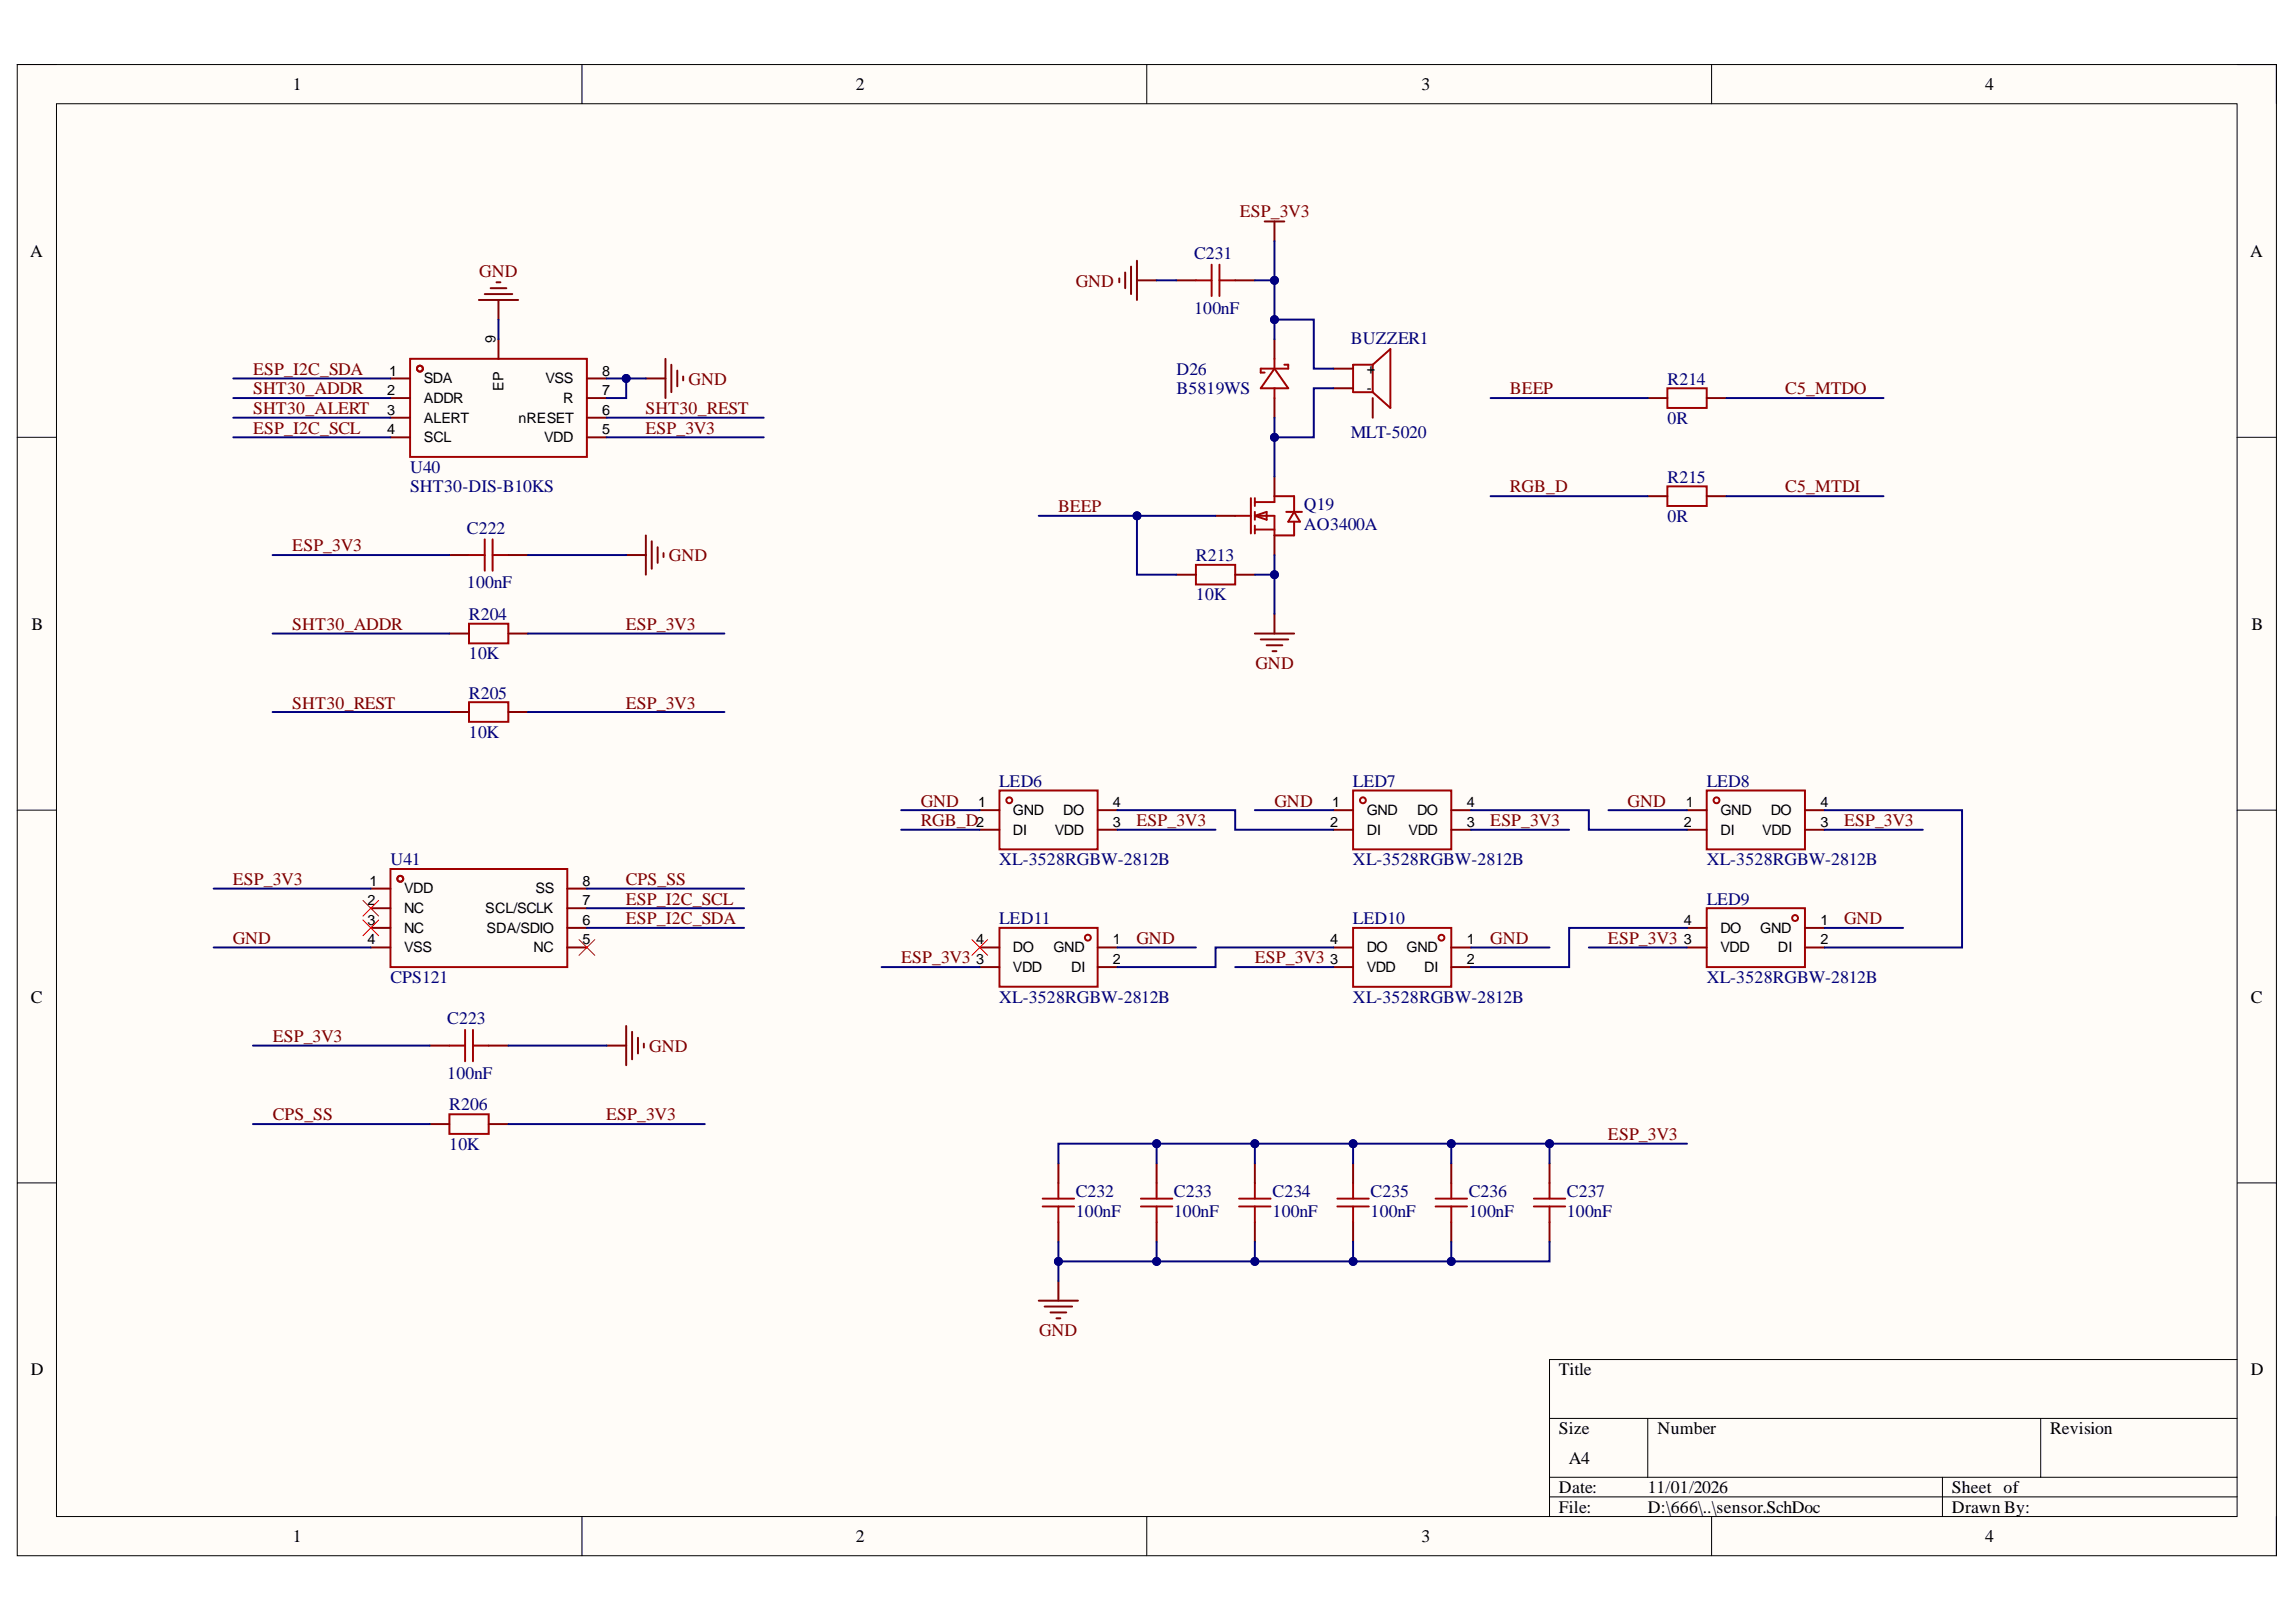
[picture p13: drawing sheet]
<svg xmlns="http://www.w3.org/2000/svg" width="297mm" height="210mm" viewBox="0 0 297 210" stroke-linecap="round" stroke-linejoin="round" font-family="sans-serif">
<defs><g id="words">
<g font-size="2.3">
<text x="37.9" y="11.7">1</text>
<text x="110.7" y="11.7">2</text>
<text x="183.9" y="11.7">3</text>
<text x="256.8" y="11.7">4</text>
<text x="3.9" y="33.3">A</text>
<text x="291.1" y="33.3">A</text>
<text x="4.1" y="81.5">B</text>
<text x="291.3" y="81.5">B</text>
<text x="4" y="129.7">C</text>
<text x="291.2" y="129.7">C</text>
<text x="4" y="178">D</text>
<text x="201.7" y="178">Title</text>
<text x="291.2" y="178">D</text>
<text x="201.7" y="185.6">Size</text>
<text x="214.5" y="185.6">Number</text>
<text x="265.2" y="185.6">Revision</text>
<text x="202.9" y="189.4">A4</text>
<text x="201.7" y="193.2">Date:</text>
<text x="201.7" y="195.7">File:</text>
<text x="213.2" y="193.2">11/01/2026</text>
<text x="213.2" y="195.7">D:\666\..\sensor.SchDoc</text>
<text x="252.5" y="193.2">Sheet of</text>
<text x="252.5" y="195.7">Drawn By:</text>
<text x="37.9" y="199.6">1</text>
<text x="110.7" y="199.6">2</text>
<text x="183.9" y="199.6">3</text>
<text x="256.8" y="199.6">4</text>
</g>
<g font-size="2.3" fill="#800000">
<text x="160.4" y="28.1">ESP_3V3</text>
<text x="62" y="35.8">GND</text>
<text x="139.2" y="37.1">GND</text>
<text x="32.7" y="48.5">ESP_I2C_SDA</text>
<text x="32.7" y="53.6">SHT30_ALERT</text>
<text x="32.7" y="51">SHT30_ADDR</text>
<text x="83.5" y="53.6">SHT30_REST</text>
<text x="89.1" y="49.8">GND</text>
<text x="195.3" y="51">BEEP</text>
<text x="231" y="51">C5_MTDO</text>
<text x="32.7" y="56.1">ESP_I2C_SCL</text>
<text x="83.5" y="56.1">ESP_3V3</text>
<text x="195.3" y="63.7">RGB_D</text>
<text x="231" y="63.7">C5_MTDI</text>
<text x="37.8" y="71.3">ESP_3V3</text>
<text x="136.9" y="66.3">BEEP</text>
<text x="86.5" y="72.6">GND</text>
<text x="37.8" y="81.5">SHT30_ADDR</text>
<text x="81" y="81.5">ESP_3V3</text>
<text x="162.4" y="86.5">GND</text>
<text x="37.8" y="91.7">SHT30_REST</text>
<text x="81" y="91.7">ESP_3V3</text>
<text x="119.1" y="104.4">GND</text>
<text x="119.1" y="106.9">RGB_D</text>
<text x="147" y="106.9">ESP_3V3</text>
<text x="164.9" y="104.4">GND</text>
<text x="192.8" y="106.9">ESP_3V3</text>
<text x="210.6" y="104.4">GND</text>
<text x="238.6" y="106.9">ESP_3V3</text>
<text x="30.1" y="114.5">ESP_3V3</text>
<text x="81" y="119.6">ESP_I2C_SDA</text>
<text x="81" y="117.1">ESP_I2C_SCL</text>
<text x="81" y="114.5">CPS_SS</text>
<text x="238.6" y="119.6">GND</text>
<text x="30.1" y="122.1">GND</text>
<text x="116.6" y="124.7">ESP_3V3</text>
<text x="147" y="122.1">GND</text>
<text x="162.3" y="124.7">ESP_3V3</text>
<text x="192.8" y="122.1">GND</text>
<text x="208" y="122.1">ESP_3V3</text>
<text x="35.3" y="134.8">ESP_3V3</text>
<text x="84" y="136.1">GND</text>
<text x="35.3" y="145">CPS_SS</text>
<text x="78.4" y="145">ESP_3V3</text>
<text x="208" y="147.5">ESP_3V3</text>
<text x="134.4" y="172.9">GND</text>
</g>
<g font-size="2.3" fill="#000080">
<text x="154.5" y="33.6">C231</text>
<text x="154.5" y="40.7">100nF</text>
<text x="174.8" y="44.5">BUZZER1</text>
<text x="152.2" y="48.5">D26</text>
<text x="152.2" y="51">B5819WS</text>
<text x="215.7" y="49.8">R214</text>
<text x="174.8" y="56.6">MLT-5020</text>
<text x="215.7" y="54.9">0R</text>
<text x="53" y="61.2">U40</text>
<text x="53" y="63.7">SHT30-DIS-B10KS</text>
<text x="215.7" y="62.5">R215</text>
<text x="60.4" y="69.1">C222</text>
<text x="168.7" y="66">Q19</text>
<text x="168.7" y="68.5">AO3400A</text>
<text x="215.7" y="67.5">0R</text>
<text x="60.4" y="76.2">100nF</text>
<text x="154.7" y="72.6">R213</text>
<text x="154.7" y="77.7">10K</text>
<text x="60.7" y="80.2">R204</text>
<text x="60.7" y="85.3">10K</text>
<text x="60.7" y="90.4">R205</text>
<text x="60.7" y="95.5">10K</text>
<text x="129.3" y="101.8">LED6</text>
<text x="175" y="101.8">LED7</text>
<text x="220.8" y="101.8">LED8</text>
<text x="50.5" y="112">U41</text>
<text x="129.3" y="112">XL-3528RGBW-2812B</text>
<text x="175" y="112">XL-3528RGBW-2812B</text>
<text x="220.8" y="112">XL-3528RGBW-2812B</text>
<text x="129.3" y="119.6">LED11</text>
<text x="175" y="119.6">LED10</text>
<text x="220.8" y="117.1">LED9</text>
<text x="50.5" y="127.2">CPS121</text>
<text x="129.3" y="129.7">XL-3528RGBW-2812B</text>
<text x="175" y="129.7">XL-3528RGBW-2812B</text>
<text x="220.8" y="127.2">XL-3528RGBW-2812B</text>
<text x="57.9" y="132.5">C223</text>
<text x="57.9" y="139.6">100nF</text>
<text x="58.1" y="143.7">R206</text>
<text x="58.1" y="148.8">10K</text>
<text x="139.2" y="154.9">C232</text>
<text x="151.9" y="154.9">C233</text>
<text x="164.6" y="154.9">C234</text>
<text x="177.3" y="154.9">C235</text>
<text x="190" y="154.9">C236</text>
<text x="202.7" y="154.9">C237</text>
<text x="139.2" y="157.5">100nF</text>
<text x="151.9" y="157.5">100nF</text>
<text x="164.6" y="157.5">100nF</text>
<text x="177.3" y="157.5">100nF</text>
<text x="190" y="157.5">100nF</text>
<text x="202.7" y="157.5">100nF</text>
</g>
<g font-size="1.9">
<text x="64.1" y="44.4" transform="rotate(-90 64.1 44.4)">9</text>
<text x="50.1" y="51.1">2</text>
<text x="50.1" y="53.7">3</text>
<text x="50.3" y="48.6">1</text>
<text x="54.8" y="49.6">SDA</text>
<text x="54.8" y="52.1">ADDR</text>
<text x="65.1" y="50.5" transform="rotate(-90 65.1 50.5)">EP</text>
<text x="70.6" y="49.6">VSS</text>
<text x="72.8" y="52.1">R</text>
<text x="77.9" y="53.7">6</text>
<text x="77.9" y="51.1">7</text>
<text x="77.9" y="48.6">8</text>
<text x="176.8" y="50.9">-</text>
<text x="176.8" y="48.3">+</text>
<text x="50.1" y="56.2">4</text>
<text x="54.8" y="54.7">ALERT</text>
<text x="54.8" y="57.2">SCL</text>
<text x="67.1" y="54.7">nRESET</text>
<text x="70.4" y="57.2">VDD</text>
<text x="77.9" y="56.2">5</text>
<text x="126.3" y="107">2</text>
<text x="126.6" y="104.5">1</text>
<text x="131" y="105.5">GND</text>
<text x="137.6" y="105.5">DO</text>
<text x="144" y="107">3</text>
<text x="144" y="104.5">4</text>
<text x="172.1" y="107">2</text>
<text x="172.3" y="104.5">1</text>
<text x="176.8" y="105.5">GND</text>
<text x="183.3" y="105.5">DO</text>
<text x="189.8" y="107">3</text>
<text x="189.8" y="104.5">4</text>
<text x="217.8" y="107">2</text>
<text x="218.1" y="104.5">1</text>
<text x="222.6" y="105.5">GND</text>
<text x="229.1" y="105.5">DO</text>
<text x="235.5" y="107">3</text>
<text x="235.5" y="104.5">4</text>
<text x="131" y="108">DI</text>
<text x="136.5" y="108">VDD</text>
<text x="176.8" y="108">DI</text>
<text x="182.2" y="108">VDD</text>
<text x="222.6" y="108">DI</text>
<text x="228" y="108">VDD</text>
<text x="47.5" y="117.1">2</text>
<text x="47.5" y="119.7">3</text>
<text x="47.8" y="114.6">1</text>
<text x="52.3" y="115.6">VDD</text>
<text x="52.3" y="118.2">NC</text>
<text x="62.8" y="118.2">SCL/SCLK</text>
<text x="69.3" y="115.6">SS</text>
<text x="75.4" y="119.7">6</text>
<text x="75.4" y="117.1">7</text>
<text x="75.4" y="114.6">8</text>
<text x="217.8" y="119.7">4</text>
<text x="235.5" y="119.7">1</text>
<text x="47.5" y="122.2">4</text>
<text x="52.3" y="120.7">NC</text>
<text x="52.3" y="123.2">VSS</text>
<text x="62.9" y="120.7">SDA/SDIO</text>
<text x="69" y="123.2">NC</text>
<text x="75.4" y="122.2">5</text>
<text x="126.3" y="124.8">3</text>
<text x="126.3" y="122.2">4</text>
<text x="131" y="125.8">VDD</text>
<text x="131" y="123.2">DO</text>
<text x="136.3" y="123.2">GND</text>
<text x="138.6" y="125.8">DI</text>
<text x="144" y="122.2">1</text>
<text x="144" y="124.8">2</text>
<text x="172.1" y="124.8">3</text>
<text x="172.1" y="122.2">4</text>
<text x="176.8" y="125.8">VDD</text>
<text x="176.8" y="123.2">DO</text>
<text x="182" y="123.2">GND</text>
<text x="184.3" y="125.8">DI</text>
<text x="189.8" y="122.2">1</text>
<text x="189.8" y="124.8">2</text>
<text x="217.8" y="122.2">3</text>
<text x="222.6" y="123.2">VDD</text>
<text x="222.6" y="120.7">DO</text>
<text x="227.7" y="120.7">GND</text>
<text x="230" y="123.2">DI</text>
<text x="235.5" y="122.2">2</text>
</g>
</g></defs>
<path d="M2.2 8.4h292.3v192.9h-292.3z" fill-rule="evenodd" fill="#fffcf8"/>
<path d="M2.2 8.4h292.3v192.9h-292.3z" fill="none" stroke="#000" stroke-width=".13"/>
<path d="M7.3 13.4h282.1v182.9h-282.1z" fill-rule="evenodd" fill="#fffcf8"/>
<g fill="none" stroke="#000" stroke-width=".13">
<path d="M2.2 8.3h5.1M7.3 13.4h282.1v182.9h-282.1zM75.3 8.3v5.1M148.4 8.3v5.1M221.4 8.4v5M289.4 8.4h5.1v5M2.2 56.6h5.1M289.4 56.6h5.1M2.2 104.8h5.1M289.4 104.8h5.1M2.2 153.1h5.1M289.4 153.1h5.1"/>
<path d="M289.4 175.9h-88.9v20.4M75.3 196.3v5M148.4 196.3v5M200.5 183.6h88.9M200.5 191.2h88.9M200.5 193.7h88.9M213.2 183.6v7.6M221.4 196.3v5M251.3 191.2v5.1M264 183.6v7.6M294.5 196.3v5"/>
</g>
<g fill="none" stroke="#a00000" stroke-width=".25">
<path d="M154.7 36.3h2M156.7 34.2v4.1M157.8 36.3h2M157.8 34.2v4.1M53.1 46.4h22.8v12.7h-22.8zM164.9 46.4v1.3M164.9 50.2v1.3M164.9 47.7l1.8 2.5h-3.6zM166.2 47.2h.5v.5h-3.6v.5h.5M177.6 47.2h-2.5v3.6h2.5M177.6 47.2v3.6M177.6 47.2l2.3-2v7.6l-2.3-2"/>
<path d="M215.7 50.2h5.1v2.6h-5.1zM60.7 71.8h2M62.7 69.8v4.1M63.7 71.8h2.1M63.7 69.8v4.1M154.7 73.1h5.1v2.5h-5.1zM159.8 66.8h2M161.8 64.5v4.5M162.3 65h2.6v-.8h2.5v2M162.3 66.8h2.6v2.5h2.5v-1.8M162.3 66.8l1.6-.6v1.1zM162.3 68.5h2.6"/>
<path d="M162.3 64.5v1M162.3 66.2v1.1M162.3 68v1M166.4 66.2h2M167.4 66.2l.8 1.3h-1.5zM215.7 62.9h5.1v2.6h-5.1zM60.7 80.7h5.1v2.6h-5.1zM60.7 90.9h5.1v2.5h-5.1zM50.5 112.5h22.9v12.7h-22.9zM129.3 102.3h12.7v7.6h-12.7zM175.1 102.3h12.7v7.6h-12.7zM220.8 102.3h12.7v7.6h-12.7z"/>
<path d="M220.8 117.5h12.7v7.7h-12.7zM58.1 135.3h2.1M60.2 133.3v4M61.2 135.3h2M61.2 133.3v4M129.3 120.1h12.7v7.6h-12.7zM175.1 120.1h12.7v7.6h-12.7zM58.1 144.2h5.1v2.5h-5.1zM134.9 156.1h4.1M134.9 155.1h4.1M136.9 153.1v2M136.9 156.1v2.1"/>
<path d="M147.6 156.1h4.1M147.6 155.1h4.1M149.6 153.1v2M149.6 156.1v2.1M160.3 156.1h4.1M160.3 155.1h4.1M162.3 153.1v2M162.3 156.1v2.1M173 156.1h4.1M173 155.1h4.1M175.1 153.1v2M175.1 156.1v2.1"/>
<path d="M185.7 156.1h4.1M185.7 155.1h4.1M187.8 153.1v2M187.8 156.1v2.1M198.4 156.1h4.1M198.4 155.1h4.1M200.5 153.1v2M200.5 156.1v2.1"/>
<circle cx="54.3" cy="47.7" r=".38"/>
<circle cx="51.8" cy="113.7" r=".38"/>
<circle cx="130.6" cy="103.6" r=".38"/>
<circle cx="176.3" cy="103.6" r=".38"/>
<circle cx="222.1" cy="103.6" r=".38"/>
<circle cx="232.2" cy="118.8" r=".38"/>
<circle cx="140.7" cy="121.3" r=".38"/>
<circle cx="186.5" cy="121.3" r=".38"/>
</g>
<g fill="none" stroke="#800" stroke-width=".25">
<path d="M152.2 36.3h2.5M159.8 36.3h2.5M50.5 49h2.6M50.5 51.5h2.6M50.5 54.1h2.6M50.5 56.6h2.6M64.5 43.9v2.5M75.9 49h2.6M75.9 51.5h2.6M75.9 54.1h2.6M75.9 56.6h2.6M164.9 43.9v2.5"/>
<path d="M164.9 51.5v2.6M172.5 50.2h2.6M172.5 47.7h2.6M177.6 51.5v2.6M213.2 51.5h2.5M220.8 51.5h2.5M58.1 71.8h2.6M65.8 71.8h2.5M152.2 74.4h2.5M157.3 66.8h2.5M159.8 74.4h2.5M164.9 61.7v2.5"/>
<path d="M164.9 69.3v2.5M213.2 64.2h2.5M220.8 64.2h2.5M58.1 82h2.6M58.1 92.1h2.6M65.8 82h2.5M65.8 92.1h2.5M48 115h2.5M48 117.5h2.5M73.4 115h2.5M73.4 117.5h2.5M126.8 104.8h2.5"/>
<path d="M126.8 107.4h2.5M142 104.8h2.6M142 107.4h2.6M172.5 104.8h2.6M172.5 107.4h2.6M187.8 104.8h2.5M187.8 107.4h2.5M218.3 104.8h2.5M218.3 107.4h2.5M233.5 104.8h2.5M233.5 107.4h2.5M48 120.1h2.5"/>
<path d="M48 122.6h2.5M55.6 135.3h2.5M63.2 135.3h2.6M73.4 120.1h2.5M73.4 122.6h2.5M126.8 122.6h2.5M126.8 125.2h2.5M142 122.6h2.6M142 125.2h2.6M172.5 122.6h2.6M172.5 125.2h2.6M187.8 122.6h2.5"/>
<path d="M187.8 125.2h2.5M218.3 120.1h2.5M218.3 122.6h2.5M233.5 120.1h2.5M233.5 122.6h2.5M55.6 145.5h2.5M63.2 145.5h2.6M136.9 150.5v2.6M136.9 158.2v2.5M149.6 150.5v2.6M149.6 158.2v2.5M162.3 150.5v2.6"/>
<path d="M162.3 158.2v2.5M175.1 150.6v2.5M175.1 158.2v2.5M187.8 150.6v2.5M187.8 158.2v2.5M200.5 150.6v2.5M200.5 158.2v2.5"/>
</g>
<g fill="none" stroke="#800000" stroke-width=".25">
<path d="M62 38.8h5M62.7 38.1h3.6M63.5 37.3h2M64.2 36.5h.5M64.5 38.8v2.6M144.8 36v.5M145.6 35.3v2M146.3 34.5v3.6M147.1 33.7v5.1M147.1 36.3h2.5M163.6 28.7h2.6M164.9 28.7v2.5"/>
<path d="M83.6 49h2.5M86.1 46.4v5.1M86.9 47.2v3.6M87.6 48v2M88.4 48.7v.5M81 71.8h2.6M83.6 69.3v5.1M84.3 70v3.6M85.1 70.8v2M85.8 71.6v.5M164.9 79.4v2.6M162.3 82h5.1"/>
<path d="M163.1 82.7h3.6M163.9 83.5h2M164.6 84.3h.5M78.5 135.3h2.5M81 132.8v5.1M81.8 133.5v3.6M82.5 134.3v2M83.3 135.1v.5M134.4 168.3h5.1M135.1 169.1h3.6M135.9 169.8h2M136.7 170.6h.5"/>
<path d="M136.9 165.8v2.5"/>
</g>
<path d="M47 116.5l2 2M47 119.1l2 2M49 116.5l-2 2M49 119.1l-2 2M74.9 121.6l2 2M76.9 121.6l-2 2M125.7 121.6l2.1 2M127.8 121.6l-2.1 2" fill="none" stroke="#f00" stroke-width=".13"/>
<path d="M64.5 41.4v2.5M78.5 49h5.1" fill="none" stroke="#000080" stroke-width=".25"/>
<circle cx="81" cy="49" r=".51" fill="#000080"/>
<circle cx="81" cy="49" r=".51" fill="none" stroke="#000080" stroke-width=".13"/>
<path d="M81 49v2.5h-2.5" fill="none" stroke="#000080" stroke-width=".25"/>
<circle cx="81" cy="49" r=".51" fill="#000080"/>
<circle cx="81" cy="49" r=".51" fill="none" stroke="#000080" stroke-width=".13"/>
<g fill="none" stroke="#000080" stroke-width=".25">
<path d="M164.9 31.2v5.1h-2.6M30.2 54.1h20.3M30.2 56.6h20.3M30.2 49h20.3M30.2 51.5h20.3M78.5 54.1h20.3M78.5 56.6h20.3M35.3 71.8h22.8M68.3 71.8h12.7M35.3 82h22.8M35.3 92.1h22.8M68.3 82h25.4"/>
<path d="M68.3 92.1h25.4M27.6 115h20.4M75.9 115h20.4M75.9 117.5h20.4M27.6 122.6h20.4M32.7 135.3h22.9M65.8 135.3h12.7M75.9 120.1h20.4M32.7 145.5h22.9M65.8 145.5h25.4"/>
</g>
<circle cx="164.9" cy="36.3" r=".51" fill="#000080"/>
<circle cx="164.9" cy="36.3" r=".51" fill="none" stroke="#000080" stroke-width=".13"/>
<path d="M149.6 36.3h2.6M164.9 43.9v-2.5h5.1v6.3h2.5" fill="none" stroke="#000080" stroke-width=".25"/>
<circle cx="164.9" cy="41.4" r=".51" fill="#000080"/>
<circle cx="164.9" cy="41.4" r=".51" fill="none" stroke="#000080" stroke-width=".13"/>
<path d="M172.5 50.2h-2.5v6.4h-5.1v-2.5" fill="none" stroke="#000080" stroke-width=".25"/>
<circle cx="164.9" cy="56.6" r=".51" fill="#000080"/>
<circle cx="164.9" cy="56.6" r=".51" fill="none" stroke="#000080" stroke-width=".13"/>
<path d="M164.9 36.3v5.1" fill="none" stroke="#000080" stroke-width=".25"/>
<circle cx="164.9" cy="41.4" r=".51" fill="#000080"/>
<circle cx="164.9" cy="41.4" r=".51" fill="none" stroke="#000080" stroke-width=".13"/>
<circle cx="164.9" cy="36.3" r=".51" fill="#000080"/>
<circle cx="164.9" cy="36.3" r=".51" fill="none" stroke="#000080" stroke-width=".13"/>
<path d="M164.9 56.6v5.1" fill="none" stroke="#000080" stroke-width=".25"/>
<circle cx="164.9" cy="56.6" r=".51" fill="#000080"/>
<circle cx="164.9" cy="56.6" r=".51" fill="none" stroke="#000080" stroke-width=".13"/>
<path d="M164.9 71.8v2.6h-2.6" fill="none" stroke="#000080" stroke-width=".25"/>
<circle cx="164.9" cy="74.4" r=".51" fill="#000080"/>
<circle cx="164.9" cy="74.4" r=".51" fill="none" stroke="#000080" stroke-width=".13"/>
<path d="M164.9 74.4v5" fill="none" stroke="#000080" stroke-width=".25"/>
<circle cx="164.9" cy="74.4" r=".51" fill="#000080"/>
<circle cx="164.9" cy="74.4" r=".51" fill="none" stroke="#000080" stroke-width=".13"/>
<path d="M157.3 66.8h-10.2v7.6h5.1" fill="none" stroke="#000080" stroke-width=".25"/>
<circle cx="147.1" cy="66.8" r=".51" fill="#000080"/>
<circle cx="147.1" cy="66.8" r=".51" fill="none" stroke="#000080" stroke-width=".13"/>
<path d="M134.4 66.8h12.7" fill="none" stroke="#000080" stroke-width=".25"/>
<circle cx="147.1" cy="66.8" r=".51" fill="#000080"/>
<circle cx="147.1" cy="66.8" r=".51" fill="none" stroke="#000080" stroke-width=".13"/>
<g fill="none" stroke="#000080" stroke-width=".25">
<path d="M192.8 51.5h20.4M223.3 51.5h20.4M192.8 64.2h20.4M223.3 64.2h20.4M116.6 104.8h10.2M116.6 107.4h10.2M144.6 104.8h15.2v2.6h12.7M144.6 107.4h12.7M162.3 104.8h10.2M190.3 104.8h15.3v2.6h12.7M190.3 107.4h12.7M208.1 104.8h10.2"/>
<path d="M236 104.8h17.8v17.8h-17.8M236 107.4h12.8M114.1 125.2h12.7M144.6 122.6h10.1M159.8 125.2h12.7M172.5 122.6h-15.2v2.6h-12.7M190.3 122.6h10.2M205.6 122.6h12.7M218.3 120.1h-15.3v5.1h-12.7M236 120.1h10.2M136.9 160.7v5.1"/>
</g>
<circle cx="136.9" cy="163.2" r=".51" fill="#000080"/>
<circle cx="136.9" cy="163.2" r=".51" fill="none" stroke="#000080" stroke-width=".13"/>
<path d="M200.5 160.7v2.5h-63.6" fill="none" stroke="#000080" stroke-width=".25"/>
<circle cx="187.8" cy="163.2" r=".51" fill="#000080"/>
<circle cx="187.8" cy="163.2" r=".51" fill="none" stroke="#000080" stroke-width=".13"/>
<circle cx="175.1" cy="163.2" r=".51" fill="#000080"/>
<circle cx="175.1" cy="163.2" r=".51" fill="none" stroke="#000080" stroke-width=".13"/>
<circle cx="162.3" cy="163.2" r=".51" fill="#000080"/>
<circle cx="162.3" cy="163.2" r=".51" fill="none" stroke="#000080" stroke-width=".13"/>
<circle cx="149.6" cy="163.2" r=".51" fill="#000080"/>
<circle cx="149.6" cy="163.2" r=".51" fill="none" stroke="#000080" stroke-width=".13"/>
<circle cx="136.9" cy="163.2" r=".51" fill="#000080"/>
<circle cx="136.9" cy="163.2" r=".51" fill="none" stroke="#000080" stroke-width=".13"/>
<path d="M149.6 160.7v2.5" fill="none" stroke="#000080" stroke-width=".25"/>
<circle cx="149.6" cy="163.2" r=".51" fill="#000080"/>
<circle cx="149.6" cy="163.2" r=".51" fill="none" stroke="#000080" stroke-width=".13"/>
<path d="M162.3 160.7v2.5" fill="none" stroke="#000080" stroke-width=".25"/>
<circle cx="162.3" cy="163.2" r=".51" fill="#000080"/>
<circle cx="162.3" cy="163.2" r=".51" fill="none" stroke="#000080" stroke-width=".13"/>
<path d="M175.1 160.7v2.5" fill="none" stroke="#000080" stroke-width=".25"/>
<circle cx="175.1" cy="163.2" r=".51" fill="#000080"/>
<circle cx="175.1" cy="163.2" r=".51" fill="none" stroke="#000080" stroke-width=".13"/>
<path d="M187.8 160.7v2.5" fill="none" stroke="#000080" stroke-width=".25"/>
<circle cx="187.8" cy="163.2" r=".51" fill="#000080"/>
<circle cx="187.8" cy="163.2" r=".51" fill="none" stroke="#000080" stroke-width=".13"/>
<path d="M218.3 148h-81.4v2.6" fill="none" stroke="#000080" stroke-width=".25"/>
<circle cx="149.6" cy="148" r=".51" fill="#000080"/>
<circle cx="149.6" cy="148" r=".51" fill="none" stroke="#000080" stroke-width=".13"/>
<circle cx="162.3" cy="148" r=".51" fill="#000080"/>
<circle cx="162.3" cy="148" r=".51" fill="none" stroke="#000080" stroke-width=".13"/>
<circle cx="175.1" cy="148" r=".51" fill="#000080"/>
<circle cx="175.1" cy="148" r=".51" fill="none" stroke="#000080" stroke-width=".13"/>
<circle cx="187.8" cy="148" r=".51" fill="#000080"/>
<circle cx="187.8" cy="148" r=".51" fill="none" stroke="#000080" stroke-width=".13"/>
<circle cx="200.5" cy="148" r=".51" fill="#000080"/>
<circle cx="200.5" cy="148" r=".51" fill="none" stroke="#000080" stroke-width=".13"/>
<path d="M149.6 148v2.5" fill="none" stroke="#000080" stroke-width=".25"/>
<circle cx="149.6" cy="148" r=".51" fill="#000080"/>
<circle cx="149.6" cy="148" r=".51" fill="none" stroke="#000080" stroke-width=".13"/>
<path d="M162.3 148v2.5" fill="none" stroke="#000080" stroke-width=".25"/>
<circle cx="162.3" cy="148" r=".51" fill="#000080"/>
<circle cx="162.3" cy="148" r=".51" fill="none" stroke="#000080" stroke-width=".13"/>
<path d="M175.1 148v2.6" fill="none" stroke="#000080" stroke-width=".25"/>
<circle cx="175.1" cy="148" r=".51" fill="#000080"/>
<circle cx="175.1" cy="148" r=".51" fill="none" stroke="#000080" stroke-width=".13"/>
<path d="M187.8 148v2.6" fill="none" stroke="#000080" stroke-width=".25"/>
<circle cx="187.8" cy="148" r=".51" fill="#000080"/>
<circle cx="187.8" cy="148" r=".51" fill="none" stroke="#000080" stroke-width=".13"/>
<path d="M200.5 148v2.6" fill="none" stroke="#000080" stroke-width=".25"/>
<circle cx="200.5" cy="148" r=".51" fill="#000080"/>
<circle cx="200.5" cy="148" r=".51" fill="none" stroke="#000080" stroke-width=".13"/>
<use href="#words"/>
</svg>
